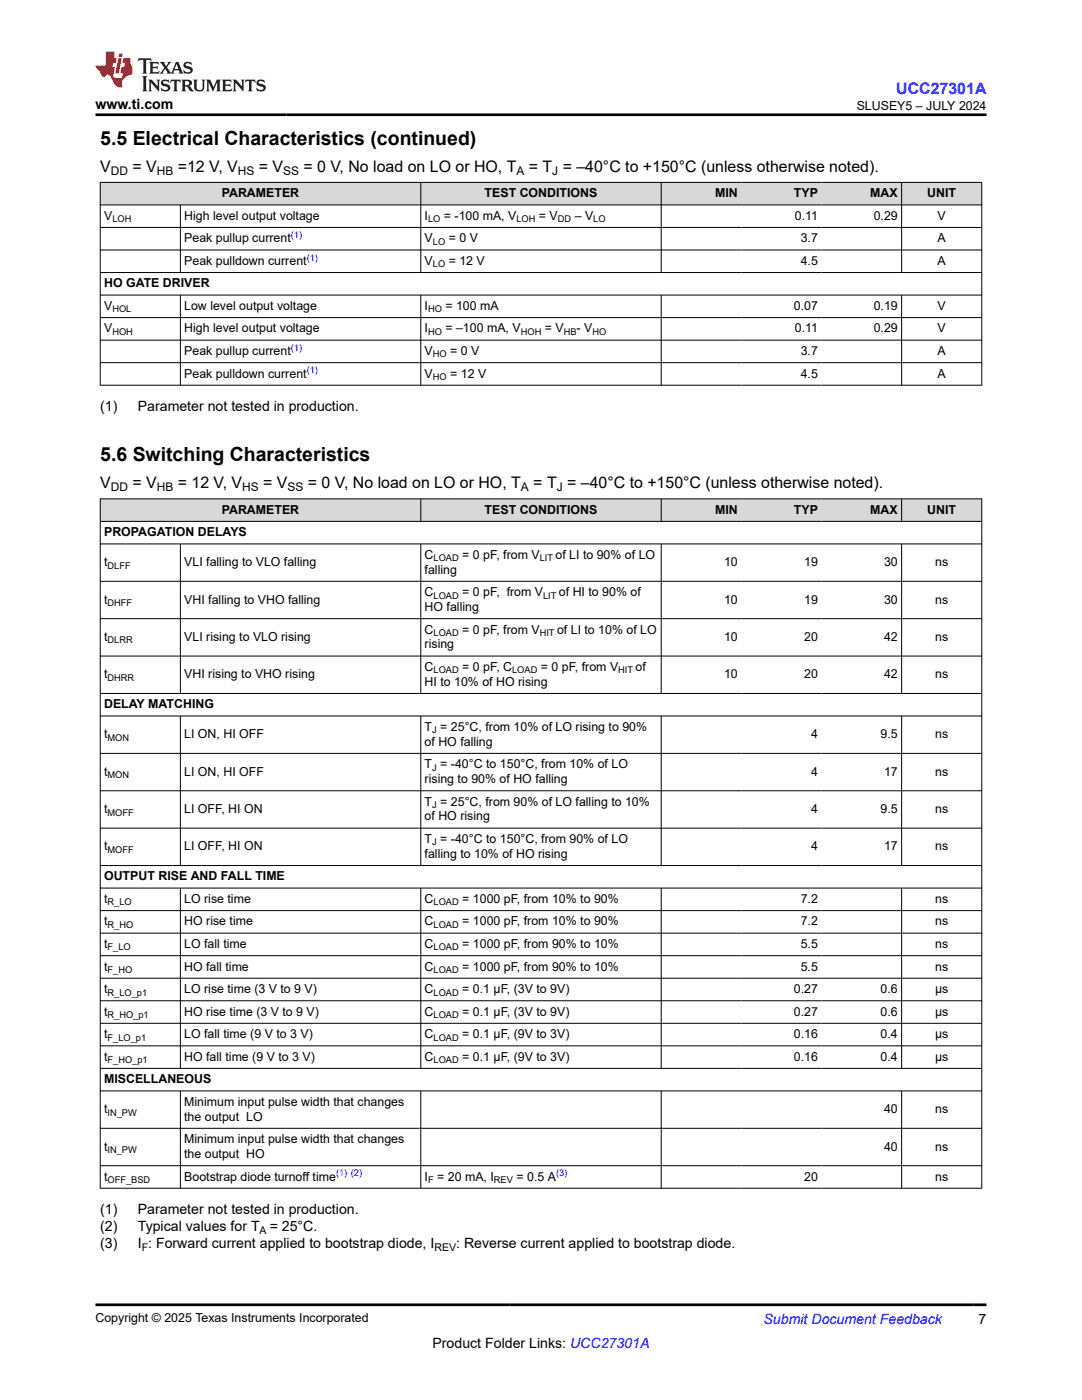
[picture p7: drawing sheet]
<svg xmlns="http://www.w3.org/2000/svg" width="216mm" height="279mm" viewBox="0 0 216 279" stroke-linecap="round" stroke-linejoin="round" font-family="sans-serif">
<defs><g id="words">
<g font-size="3.9">
<text x="20" y="28.8">5.5 Electrical Characteristics (continued)</text>
<text x="20" y="92">5.6 Switching Characteristics</text>
</g>
<text font-size="3.2" fill="#00f" x="178.9" y="18.7">UCC27301A</text>
<g font-size="3.2">
<text x="20" y="34.3">V</text>
<text x="26.4" y="34.3">= V</text>
<text x="35.5" y="34.3">=12 V, V</text>
<text x="51.7" y="34.3">= V</text>
<text x="60.6" y="34.3">= 0 V, No load on LO or HO, T</text>
<text x="105.5" y="34.3">= T = –40°C to +150°C (unless otherwise noted).</text>
<text x="20" y="97.4">V</text>
<text x="26.4" y="97.4">= V</text>
<text x="35.5" y="97.4">= 12 V, V</text>
<text x="52.5" y="97.4">= V</text>
<text x="61.4" y="97.4">= 0 V, No load on LO or HO, T</text>
<text x="106.4" y="97.4">= T = –40°C to +150°C (unless otherwise noted).</text>
</g>
<g font-size="2.8">
<text x="19.1" y="21.8">www.ti.com</text>
<text x="20" y="82">(1)</text>
<text x="27.5" y="82">Parameter not tested in production.</text>
<text x="20" y="242.3">(1)</text>
<text x="20" y="245.7">(2)</text>
<text x="27.5" y="242.3">Parameter not tested in production.</text>
<text x="27.5" y="245.7">Typical values for T</text>
<text x="53.8" y="245.7">= 25°C.</text>
<text x="20" y="249.1">(3)</text>
<text x="27.5" y="249.1">I : Forward current applied to bootstrap diode, I</text>
<text x="91" y="249.1">: Reverse current applied to bootstrap diode.</text>
<text x="86.3" y="269">Product Folder Links: UCC27301A</text>
<text x="195.3" y="264.2">7</text>
</g>
<text font-size="2.8" fill="#00f" x="152.4" y="264.2">Submit Document Feedback</text>
<g font-size="2.5">
<text x="170.9" y="21.9">SLUSEY5 – JULY 2024</text>
<text x="44.3" y="39.4">PARAMETER</text>
<text x="96.7" y="39.4">TEST CONDITIONS</text>
<text x="142.7" y="39.4">MIN</text>
<text x="158.4" y="39.4">TYP</text>
<text x="173.7" y="39.4">MAX</text>
<text x="185" y="39.4">UNIT</text>
<text x="20.8" y="43.9">V</text>
<text x="36.8" y="43.9">High level output voltage</text>
<text x="84.7" y="43.9">I</text>
<text x="88.6" y="43.9">= -100 mA, V</text>
<text x="107.5" y="43.9">= V</text>
<text x="114.7" y="43.9">– V</text>
<text x="158.6" y="43.9">0.11</text>
<text x="174.3" y="43.9">0.29</text>
<text x="187.1" y="43.9">V</text>
<text x="36.8" y="48.4">Peak pullup current</text>
<text x="36.8" y="52.9">Peak pulldown current</text>
<text x="84.7" y="48.4">V</text>
<text x="84.7" y="52.9">V</text>
<text x="89.5" y="48.4">= 0 V</text>
<text x="89.5" y="52.9">= 12 V</text>
<text x="159.8" y="48.4">3.7</text>
<text x="159.8" y="52.9">4.5</text>
<text x="187.1" y="48.4">A</text>
<text x="187.1" y="52.9">A</text>
<text x="20.8" y="57.4">HO GATE DRIVER</text>
<text x="20.8" y="61.8">V</text>
<text x="36.8" y="61.8">Low level output voltage</text>
<text x="84.7" y="61.8">I</text>
<text x="88.9" y="61.8">= 100 mA</text>
<text x="158.4" y="61.8">0.07</text>
<text x="174.3" y="61.8">0.19</text>
<text x="187.1" y="61.8">V</text>
<text x="20.8" y="66.3">V</text>
<text x="36.8" y="66.3">High level output voltage</text>
<text x="36.8" y="70.8">Peak pullup current</text>
<text x="84.7" y="66.3">I</text>
<text x="84.7" y="70.8">V</text>
<text x="88.9" y="66.3">= –100 mA, V</text>
<text x="89.8" y="70.8">= 0 V</text>
<text x="108.7" y="66.3">= V</text>
<text x="115.1" y="66.3">- V</text>
<text x="158.6" y="66.3">0.11</text>
<text x="159.8" y="70.8">3.7</text>
<text x="174.3" y="66.3">0.29</text>
<text x="187.1" y="66.3">V</text>
<text x="187.1" y="70.8">A</text>
<text x="36.8" y="75.3">Peak pulldown current</text>
<text x="84.7" y="75.3">V</text>
<text x="89.8" y="75.3">= 12 V</text>
<text x="159.8" y="75.3">4.5</text>
<text x="187.1" y="75.3">A</text>
<text x="20.8" y="107">PROPAGATION DELAYS</text>
<text x="44.3" y="102.5">PARAMETER</text>
<text x="96.7" y="102.5">TEST CONDITIONS</text>
<text x="142.7" y="102.5">MIN</text>
<text x="158.4" y="102.5">TYP</text>
<text x="173.7" y="102.5">MAX</text>
<text x="185" y="102.5">UNIT</text>
<text x="20.8" y="113">t</text>
<text x="36.8" y="113">VLI falling to VLO falling</text>
<text x="84.7" y="111.5">C</text>
<text x="92.2" y="111.5">= 0 pF, from V</text>
<text x="110.8" y="111.5">of LI to 90% of LO</text>
<text x="144.5" y="113">10</text>
<text x="160.5" y="113">19</text>
<text x="176.4" y="113">30</text>
<text x="186.6" y="113">ns</text>
<text x="84.7" y="114.5">falling</text>
<text x="84.7" y="119">C</text>
<text x="92.2" y="119">= 0 pF, from V</text>
<text x="111.5" y="119">of HI to 90% of</text>
<text x="20.8" y="120.5">t</text>
<text x="36.8" y="120.5">VHI falling to VHO falling</text>
<text x="84.7" y="121.9">HO falling</text>
<text x="144.5" y="120.5">10</text>
<text x="160.5" y="120.5">19</text>
<text x="176.4" y="120.5">30</text>
<text x="186.6" y="120.5">ns</text>
<text x="20.8" y="127.9">t</text>
<text x="36.8" y="127.9">VLI rising to VLO rising</text>
<text x="84.7" y="129.4">rising</text>
<text x="84.7" y="126.4">C</text>
<text x="92.2" y="126.4">= 0 pF, from V</text>
<text x="111.1" y="126.4">of LI to 10% of LO</text>
<text x="144.5" y="127.9">10</text>
<text x="160.5" y="127.9">20</text>
<text x="176.4" y="127.9">42</text>
<text x="186.6" y="127.9">ns</text>
<text x="20.8" y="135.4">t</text>
<text x="36.8" y="135.4">VHI rising to VHO rising</text>
<text x="84.7" y="133.9">C</text>
<text x="84.7" y="136.9">HI to 10% of HO rising</text>
<text x="92.2" y="133.9">= 0 pF, C</text>
<text x="107.9" y="133.9">= 0 pF, from V</text>
<text x="126.8" y="133.9">of</text>
<text x="144.5" y="135.4">10</text>
<text x="160.5" y="135.4">20</text>
<text x="176.4" y="135.4">42</text>
<text x="186.6" y="135.4">ns</text>
<text x="20.8" y="141.4">DELAY MATCHING</text>
<text x="20.8" y="147.3">t</text>
<text x="36.8" y="147.3">LI ON, HI OFF</text>
<text x="84.7" y="148.8">of HO falling</text>
<text x="84.7" y="145.9">T = 25°C, from 10% of LO rising to 90%</text>
<text x="161.8" y="147.3">4</text>
<text x="175.7" y="147.3">9.5</text>
<text x="186.6" y="147.3">ns</text>
<text x="20.8" y="154.8">t</text>
<text x="36.8" y="154.8">LI ON, HI OFF</text>
<text x="84.7" y="153.3">T = -40°C to 150°C, from 10% of LO</text>
<text x="161.8" y="154.8">4</text>
<text x="176.4" y="154.8">17</text>
<text x="186.6" y="154.8">ns</text>
<text x="84.7" y="156.3">rising to 90% of HO falling</text>
<text x="84.7" y="160.8">T = 25°C, from 90% of LO falling to 10%</text>
<text x="20.8" y="162.3">t</text>
<text x="36.8" y="162.3">LI OFF, HI ON</text>
<text x="84.7" y="163.7">of HO rising</text>
<text x="161.8" y="162.3">4</text>
<text x="175.7" y="162.3">9.5</text>
<text x="186.6" y="162.3">ns</text>
<text x="20.8" y="169.7">t</text>
<text x="36.8" y="169.7">LI OFF, HI ON</text>
<text x="84.7" y="171.2">falling to 10% of HO rising</text>
<text x="84.7" y="168.2">T = -40°C to 150°C, from 90% of LO</text>
<text x="161.8" y="169.7">4</text>
<text x="176.4" y="169.7">17</text>
<text x="186.6" y="169.7">ns</text>
<text x="20.8" y="175.7">OUTPUT RISE AND FALL TIME</text>
<text x="20.8" y="180.2">t</text>
<text x="20.8" y="184.7">t</text>
<text x="36.8" y="180.2">LO rise time</text>
<text x="36.8" y="184.7">HO rise time</text>
<text x="84.7" y="180.2">C</text>
<text x="84.7" y="184.7">C</text>
<text x="92.2" y="180.2">= 1000 pF, from 10% to 90%</text>
<text x="92.2" y="184.7">= 1000 pF, from 10% to 90%</text>
<text x="159.8" y="180.2">7.2</text>
<text x="159.8" y="184.7">7.2</text>
<text x="186.6" y="180.2">ns</text>
<text x="186.6" y="184.7">ns</text>
<text x="20.8" y="189.2">t</text>
<text x="36.8" y="189.2">LO fall time</text>
<text x="84.7" y="189.2">C</text>
<text x="92.2" y="189.2">= 1000 pF, from 90% to 10%</text>
<text x="159.8" y="189.2">5.5</text>
<text x="186.6" y="189.2">ns</text>
<text x="20.8" y="193.7">t</text>
<text x="36.8" y="193.7">HO fall time</text>
<text x="84.7" y="193.7">C</text>
<text x="92.2" y="193.7">= 1000 pF, from 90% to 10%</text>
<text x="159.8" y="193.7">5.5</text>
<text x="186.6" y="193.7">ns</text>
<text x="20.8" y="198.2">t</text>
<text x="20.8" y="202.7">t</text>
<text x="36.8" y="198.2">LO rise time (3 V to 9 V)</text>
<text x="36.8" y="202.7">HO rise time (3 V to 9 V)</text>
<text x="84.7" y="198.2">C</text>
<text x="84.7" y="202.7">C</text>
<text x="92.2" y="198.2">= 0.1 μF, (3V to 9V)</text>
<text x="92.2" y="202.7">= 0.1 μF, (3V to 9V)</text>
<text x="158.4" y="198.2">0.27</text>
<text x="158.4" y="202.7">0.27</text>
<text x="175.7" y="198.2">0.6</text>
<text x="175.7" y="202.7">0.6</text>
<text x="186.6" y="198.2">μs</text>
<text x="186.6" y="202.7">μs</text>
<text x="20.8" y="207.2">t</text>
<text x="36.8" y="207.2">LO fall time (9 V to 3 V)</text>
<text x="84.7" y="207.2">C</text>
<text x="92.2" y="207.2">= 0.1 μF, (9V to 3V)</text>
<text x="158.4" y="207.2">0.16</text>
<text x="175.7" y="207.2">0.4</text>
<text x="186.6" y="207.2">μs</text>
<text x="20.8" y="211.7">t</text>
<text x="36.8" y="211.7">HO fall time (9 V to 3 V)</text>
<text x="84.7" y="211.7">C</text>
<text x="92.2" y="211.7">= 0.1 μF, (9V to 3V)</text>
<text x="158.4" y="211.7">0.16</text>
<text x="175.7" y="211.7">0.4</text>
<text x="186.6" y="211.7">μs</text>
<text x="20.8" y="216.2">MISCELLANEOUS</text>
<text x="36.8" y="220.7">Minimum input pulse width that changes</text>
<text x="20.8" y="222.2">t</text>
<text x="36.8" y="223.6">the output LO</text>
<text x="176.4" y="222.2">40</text>
<text x="186.6" y="222.2">ns</text>
<text x="20.8" y="229.6">t</text>
<text x="36.8" y="228.1">Minimum input pulse width that changes</text>
<text x="36.8" y="231.1">the output HO</text>
<text x="176.4" y="229.6">40</text>
<text x="186.6" y="229.6">ns</text>
<text x="20.8" y="235.6">t</text>
<text x="36.8" y="235.6">Bootstrap diode turnoff time</text>
<text x="84.7" y="235.6">I</text>
<text x="87.2" y="235.6">= 20 mA, I</text>
<text x="103.1" y="235.6">= 0.5 A</text>
<text x="160.5" y="235.6">20</text>
<text x="186.6" y="235.6">ns</text>
<text x="19.1" y="263.9">Copyright © 2025 Texas Instruments Incorporated</text>
</g>
<g font-size="2.4">
<text x="22.1" y="34.9">DD</text>
<text x="31.3" y="34.9">HB</text>
<text x="47.5" y="34.9">HS</text>
<text x="56.5" y="34.9">SS</text>
<text x="103.1" y="34.9">A</text>
<text x="110.2" y="34.9">J</text>
<text x="22.1" y="98.1">DD</text>
<text x="31.3" y="98.1">HB</text>
<text x="48.3" y="98.1">HS</text>
<text x="57.4" y="98.1">SS</text>
<text x="103.9" y="98.1">A</text>
<text x="111.1" y="98.1">J</text>
</g>
<g font-size="2.1">
<text x="28.3" y="249.6">F</text>
<text x="51.8" y="246.2">A</text>
<text x="86.7" y="249.6">REV</text>
</g>
<g font-size="1.9">
<text x="22.4" y="44.4">LOH</text>
<text x="85.4" y="44.4">LO</text>
<text x="103.1" y="44.4">LOH</text>
<text x="111.3" y="44.4">DD</text>
<text x="118.4" y="44.4">LO</text>
<text x="86.4" y="48.8">LO</text>
<text x="86.4" y="53.3">LO</text>
<text x="22.4" y="62.3">HOL</text>
<text x="85.4" y="62.3">HO</text>
<text x="22.4" y="66.8">HOH</text>
<text x="85.4" y="66.8">HO</text>
<text x="86.4" y="71.3">HO</text>
<text x="103.9" y="66.8">HOH</text>
<text x="112.5" y="66.8">HB</text>
<text x="118.2" y="66.8">HO</text>
<text x="86.4" y="75.8">HO</text>
<text x="21.5" y="113.5">DLFF</text>
<text x="86.5" y="112">LOAD</text>
<text x="107.7" y="112">LIT</text>
<text x="86.5" y="119.5">LOAD</text>
<text x="108.4" y="119.5">LIT</text>
<text x="21.5" y="120.9">DHFF</text>
<text x="21.5" y="128.4">DLRR</text>
<text x="86.5" y="126.9">LOAD</text>
<text x="107.7" y="126.9">HIT</text>
<text x="21.5" y="135.9">DHRR</text>
<text x="86.5" y="134.4">LOAD</text>
<text x="102.2" y="134.4">LOAD</text>
<text x="123.4" y="134.4">HIT</text>
<text x="21.5" y="147.8">MON</text>
<text x="86.2" y="146.3">J</text>
<text x="21.5" y="155.3">MON</text>
<text x="86.2" y="153.8">J</text>
<text x="86.2" y="161.3">J</text>
<text x="21.5" y="162.8">MOFF</text>
<text x="21.5" y="170.2">MOFF</text>
<text x="86.2" y="168.7">J</text>
<text x="21.5" y="180.7">R_LO</text>
<text x="21.5" y="185.2">R_HO</text>
<text x="86.5" y="180.7">LOAD</text>
<text x="86.5" y="185.2">LOAD</text>
<text x="21.5" y="189.7">F_LO</text>
<text x="86.5" y="189.7">LOAD</text>
<text x="21.5" y="194.2">F_HO</text>
<text x="86.5" y="194.2">LOAD</text>
<text x="21.5" y="198.7">R_LO_p1</text>
<text x="21.5" y="203.2">R_HO_p1</text>
<text x="86.5" y="198.7">LOAD</text>
<text x="86.5" y="203.2">LOAD</text>
<text x="21.5" y="207.7">F_LO_p1</text>
<text x="86.5" y="207.7">LOAD</text>
<text x="21.5" y="212.2">F_HO_p1</text>
<text x="86.5" y="212.2">LOAD</text>
<text x="21.5" y="222.7">IN_PW</text>
<text x="21.5" y="230.1">IN_PW</text>
<text x="21.5" y="236.1">OFF_BSD</text>
<text x="85.4" y="236.1">F</text>
<text x="98.6" y="236.1">REV</text>
</g>
<g font-size="1.9" fill="#00f">
<text x="58" y="47.5">(1)</text>
<text x="61.2" y="52">(1)</text>
<text x="58" y="70">(1)</text>
<text x="61.2" y="74.5">(1)</text>
<text x="67" y="234.8">(1) (2)</text>
<text x="110.9" y="234.8">(3)</text>
</g>
</g></defs>
<g fill="#d8d8d8">
<path d="M20 36.4h175.9v4.5h-175.9z" fill-rule="evenodd"/>
<path d="M20.1 36.5h63.8v4.3h-63.8z" fill-rule="evenodd"/>
<path d="M84 36.5h47.9v4.3h-47.9z" fill-rule="evenodd"/>
<path d="M132 36.5h15.9v4.3h-15.9z" fill-rule="evenodd"/>
<path d="M147.9 36.5h16v4.3h-16z" fill-rule="evenodd"/>
<path d="M163.9 36.5h15.9v4.3h-15.9z" fill-rule="evenodd"/>
<path d="M180 36.5h15.8v4.3h-15.8z" fill-rule="evenodd"/>
</g>
<g fill="none" stroke="#000" stroke-width=".2">
<path d="M19.9 36.4h176.1M20 36.3v40.6M84 36.3v18.2M131.9 36.3v18.2M179.9 36.3v18.2M195.9 36.3v40.6M19.9 40.9h176.1M19.9 45.4h176.1M19.9 49.9h176.1M19.9 54.4h176.1M19.9 58.9h176.1M36 40.9v13.6"/>
<path d="M36 58.9v18M84 58.9v18M131.9 58.9v18M179.9 58.9v18M19.9 63.4h176.1M19.9 67.9h176.1M19.9 72.4h176.1M19.9 76.9h176.1"/>
</g>
<g fill="#d8d8d8">
<path d="M20 99.6h175.9v4.5h-175.9z" fill-rule="evenodd"/>
<path d="M20.1 99.6h63.8v4.4h-63.8z" fill-rule="evenodd"/>
<path d="M84 99.6h47.9v4.4h-47.9z" fill-rule="evenodd"/>
<path d="M132 99.6h15.9v4.4h-15.9z" fill-rule="evenodd"/>
<path d="M147.9 99.6h16v4.4h-16z" fill-rule="evenodd"/>
<path d="M163.9 99.6h15.9v4.4h-15.9z" fill-rule="evenodd"/>
<path d="M180 99.6h15.8v4.4h-15.8z" fill-rule="evenodd"/>
</g>
<g fill="none" stroke="#000" stroke-width=".2">
<path d="M19.9 99.6h176.1M20 99.5v137.7M84 99.5v4.6M131.9 99.5v4.6M179.9 99.5v4.6M195.9 99.5v137.7M19.9 104.1h176.1M19.9 108.5h176.1M19.9 116h176.1M36 108.5v30M84 108.5v30M131.9 108.5v30"/>
<path d="M179.9 108.5v30M19.9 123.5h176.1M19.9 130.9h176.1M19.9 138.4h176.1M19.9 142.9h176.1M19.9 150.4h176.1M19.9 157.8h176.1M36 142.9v29.9M84 142.9v29.9M131.9 142.9v29.9M179.9 142.9v29.9M19.9 165.3h176.1"/>
<path d="M19.9 172.7h176.1M19.9 177.2h176.1M36 177.2v36.1M84 177.2v36.1M131.9 177.2v36.1M179.9 177.2v36.1M19.9 181.7h176.1M19.9 186.2h176.1M19.9 190.7h176.1M19.9 195.2h176.1M19.9 199.7h176.1M19.9 204.2h176.1"/>
<path d="M19.9 208.7h176.1M19.9 213.2h176.1M19.9 217.7h176.1M36 217.7v19.5M84 217.7v19.5M131.9 217.7v19.5M179.9 217.7v19.5M19.9 225.2h176.1M19.9 232.6h176.1M19.9 237.1h176.1"/>
</g>
<path d="M27.7 11.6l-.2 .6 .5-.2h.6v.1v2.2l-.2 .4h1l-.2-.4v-2.2v-.1h.5l.5 .2-.1-.6zM29.8 12.4l.2 .3v1.6l-.2 .4h1.9l.1-.6a1.08 1.08 0 0 1-1.3 .2v-.7h.6l.4 .2v-.7l-.4 .2h-.6v-.5l.2-.2a1 1 0 0 1 1 .3l-.1-.5zM31.8 12.4l1 1.1-1 1.2h.9l-.2-.2 .4-.8 .5 .8-.2 .2h1.6l-.2-.2 .1-.5h1l.1 .5-.1 .2h.9l-.2-.4-.8-1.9h-.5l-1 2.1-.8-1.1 .9-1h-.8l.2 .2-.5 .6-.3-.6 .1-.2zM35.2 12.8l.4 1h-.8zM36.8 12.5a.65 .65 0 0 0-.2 .7 .65 .65 0 0 0 .6 .5l.7 .1 .1 .3a.79 .79 0 0 1-.7 .4 .79 .79 0 0 1-.7-.5l.1 .7 .2-.1a.93 .93 0 0 0 1.1 0 .93 .93 0 0 0 .4-.9 1.46 1.46 0 0 0-1.2-.6l-.1-.3a1.09 1.09 0 0 1 1.2 .2l-.2-.6-.1 .1-.6-.2zM28.4 15.2l.2 .4v2.2l-.2 .4h1l-.2-.4v-2.2l.2-.4zM29.6 15.9l.2 .4v1.5l-.2 .4h.8l-.3-.4v-1.3l1.7 1.8v-2l.2-.4h-.8l.2 .2 .1 1.1-1.2-1.3zM32.3 16a.65 .65 0 0 0-.2 .8 .65 .65 0 0 0 .7 .4l.6 .2 .1 .2a.79 .79 0 0 1-.7 .4 .79 .79 0 0 1-.7-.5l.1 .7 .2-.1a.93 .93 0 0 0 1.1 .1 .93 .93 0 0 0 .4-1 1.46 1.46 0 0 0-1.2-.5l-.1-.4a1.09 1.09 0 0 1 1.2 .2l-.2-.6-.1 .1-.6-.1zM34.1 15.9l-.1 .6a.63 .63 0 0 1 .7-.3l.1 1.6-.3 .4h1l-.2-.4v-1.6a.66 .66 0 0 1 .8 .3l-.1-.6zM36.2 15.9l.2 .4v1.5l-.2 .4h.9l-.2-.2v-.7h.5l.1 .2a.79 .79 0 0 0 1.2 .6l-1-.9a.61 .61 0 0 0 .6-.6 .61 .61 0 0 0-.5-.7zM36.9 16.2h.2a.47 .47 0 0 1 .5 .1 .47 .47 0 0 1 .1 .5l-.2 .1-.6 .1zM38.5 15.9l.2 .2a2.27 2.27 0 0 0 .4 2 1.04 1.04 0 0 0 1.7-.7v-1.3l.2-.2h-.8l.2 .4v1.1a.6 .6 0 0 1-.6 .6 .6 .6 0 0 1-.6-.6v-1.1l.3-.4zM41.1 15.9l.2 .4v1.5l-.2 .4h.7l-.2-.4v-1.4l.9 1.9 .8-1.9v1.4l-.2 .4h1l-.3-.4v-1.5l.3-.4h-.8l-.7 1.5-.7-1.5zM44.3 15.9l.2 .4v1.5l-.2 .4h1.9l.1-.6a1.09 1.09 0 0 1-1.3 .2v-.7h.6l.4 .2v-.6l-.4 .2h-.6v-.6l.2-.1a1.01 1.01 0 0 1 1 .3l-.1-.6zM46.4 15.9l.3 .4v1.5l-.3 .4h.8l-.2-.4v-1.3l1.6 1.8v-2l.2-.4h-.7l.2 .2v1.1l-1.2-1.3zM49 15.9l-.1 .6a.63 .63 0 0 1 .8-.3v1.6l-.3 .4h1l-.2-.4v-1.6a.66 .66 0 0 1 .8 .3l-.1-.6zM51.4 16a.65 .65 0 0 0-.2 .8 .65 .65 0 0 0 .6 .4l.6 .2 .2 .2a.79 .79 0 0 1-.8 .4 .79 .79 0 0 1-.6-.5l.1 .7 .2-.1a.93 .93 0 0 0 1 .1 .93 .93 0 0 0 .5-1 1.46 1.46 0 0 0-1.3-.5l-.1-.4a1.09 1.09 0 0 1 1.3 .2l-.2-.6-.2 .1-.5-.1z" fill="#231f20"/>
<path d="M21.1 10.3v2.7h-2v.4l.9 1a.95 .95 0 0 0 .9 .9 .59 .59 0 0 1 .6-.4 .59 .59 0 0 1 .5 .3l.4 .8a1.59 1.59 0 0 0 2.1 1.4 1.61 1.61 0 0 1 1-2.3l1-.3-.1-1.5a1.59 1.59 0 0 1-.4-1.7h-1.4l-.2 .9h.5l-.1 .9h-.5l-.2 .9v.3l.4 .1-.2 .9h-.6a.73 .73 0 0 1-1.1-.7l.3-1.5h-.5l.2-.9h.5l.2-.9h-.5v-1.3zM23.6 11.6l-.6 3.1h.7l.6-3.1zM23.8 10.7l-.1 .6h.7l.1-.6z" fill="#ed1c24"/>
<path d="M19.1 22.9h177.8M19.1 260.4h177.8" fill="none" stroke="#000" stroke-width=".53"/>
<use href="#words"/>
</svg>
